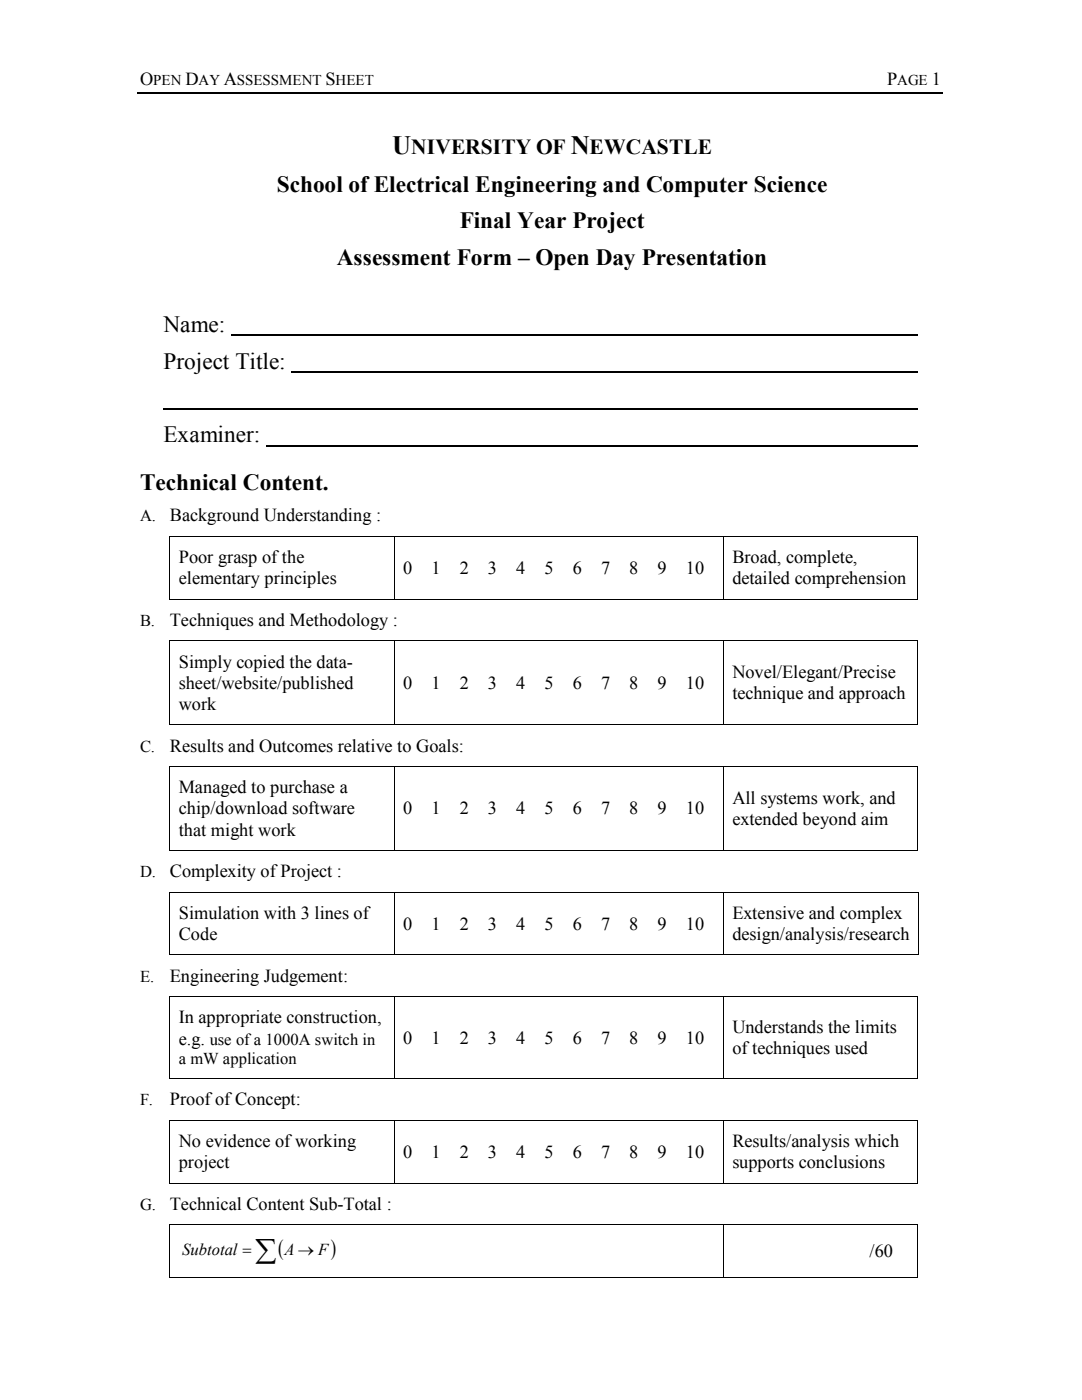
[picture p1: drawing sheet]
<svg xmlns="http://www.w3.org/2000/svg" width="216mm" height="279mm" viewBox="0 0 216 279" stroke-linecap="round" stroke-linejoin="round" font-family="sans-serif">
<defs><g id="words">
<text font-size="6" x="50.9" y="251.6">∑</text>
<g font-size="5.3">
<text x="78.2" y="30.8">U</text>
<text x="113.9" y="30.8">N</text>
</g>
<g font-size="4.7">
<text x="55.2" y="38.2">School of Electrical Engineering and Computer Science</text>
<text x="91.7" y="45.6">Final Year Project</text>
<text x="67.2" y="52.9">Assessment Form – Open Day Presentation</text>
<text x="32.6" y="66.3">Name:</text>
<text x="32.6" y="73.6">Project Title:</text>
<text x="32.6" y="88.3">Examiner:</text>
<text x="27.9" y="97.7">Technical Content.</text>
</g>
<g font-size="4.5">
<text x="55.5" y="250.5">(</text>
<text x="66" y="250.5">)</text>
</g>
<g font-size="4.3">
<text x="82" y="30.8">NIVERSITY OF</text>
<text x="117.6" y="30.8">EWCASTLE</text>
</g>
<g font-size="3.7">
<text x="27.9" y="17.1">O</text>
<text x="37" y="17.1">D</text>
<text x="44.7" y="17.1">A</text>
<text x="64.9" y="17.1">S</text>
<text x="177" y="17.1">P</text>
<text x="185.9" y="17.1">1</text>
<text x="33.9" y="104.1">Background Understanding :</text>
<text x="35.7" y="112.4">Poor grasp of the</text>
<text x="146.1" y="112.4">Broad, complete,</text>
<text x="35.7" y="116.6">elementary principles</text>
<text x="80.5" y="114.5">0</text>
<text x="86.1" y="114.5">1</text>
<text x="91.7" y="114.5">2</text>
<text x="97.4" y="114.5">3</text>
<text x="103" y="114.5">4</text>
<text x="108.6" y="114.5">5</text>
<text x="114.3" y="114.5">6</text>
<text x="119.9" y="114.5">7</text>
<text x="125.6" y="114.5">8</text>
<text x="131.2" y="114.5">9</text>
<text x="136.8" y="114.5">10</text>
<text x="146.1" y="116.6">detailed comprehension</text>
<text x="33.9" y="125">Techniques and Methodology :</text>
<text x="35.7" y="133.3">Simply copied the data-</text>
<text x="35.7" y="137.5">sheet/website/published</text>
<text x="80.5" y="137.5">0</text>
<text x="86.1" y="137.5">1</text>
<text x="91.7" y="137.5">2</text>
<text x="97.4" y="137.5">3</text>
<text x="103" y="137.5">4</text>
<text x="108.6" y="137.5">5</text>
<text x="114.3" y="137.5">6</text>
<text x="119.9" y="137.5">7</text>
<text x="125.6" y="137.5">8</text>
<text x="131.2" y="137.5">9</text>
<text x="136.8" y="137.5">10</text>
<text x="146.1" y="135.3">Novel/Elegant/Precise</text>
<text x="35.7" y="141.6">work</text>
<text x="146.1" y="139.5">technique and approach</text>
<text x="33.9" y="150">Results and Outcomes relative to Goals:</text>
<text x="35.7" y="158.3">Managed to purchase a</text>
<text x="146.1" y="160.4">All systems work, and</text>
<text x="35.7" y="162.5">chip/download software</text>
<text x="35.7" y="166.8">that might work</text>
<text x="80.5" y="162.5">0</text>
<text x="86.1" y="162.5">1</text>
<text x="91.7" y="162.5">2</text>
<text x="97.4" y="162.5">3</text>
<text x="103" y="162.5">4</text>
<text x="108.6" y="162.5">5</text>
<text x="114.3" y="162.5">6</text>
<text x="119.9" y="162.5">7</text>
<text x="125.6" y="162.5">8</text>
<text x="131.2" y="162.5">9</text>
<text x="136.8" y="162.5">10</text>
<text x="146.1" y="164.6">extended beyond aim</text>
<text x="33.9" y="175">Complexity of Project :</text>
<text x="35.7" y="183.4">Simulation with 3 lines of</text>
<text x="80.5" y="185.5">0</text>
<text x="86.1" y="185.5">1</text>
<text x="91.7" y="185.5">2</text>
<text x="97.4" y="185.5">3</text>
<text x="103" y="185.5">4</text>
<text x="108.6" y="185.5">5</text>
<text x="114.3" y="185.5">6</text>
<text x="119.9" y="185.5">7</text>
<text x="125.6" y="185.5">8</text>
<text x="131.2" y="185.5">9</text>
<text x="136.8" y="185.5">10</text>
<text x="146.1" y="183.4">Extensive and complex</text>
<text x="35.7" y="187.6">Code</text>
<text x="146.1" y="187.6">design/analysis/research</text>
<text x="33.9" y="196">Engineering Judgement:</text>
<text x="35.7" y="204.3">In appropriate construction,</text>
<text x="35.7" y="208.5">e.g. use of a 1000A switch in</text>
<text x="80.5" y="208.3">0</text>
<text x="86.1" y="208.3">1</text>
<text x="91.7" y="208.3">2</text>
<text x="97.4" y="208.3">3</text>
<text x="103" y="208.3">4</text>
<text x="108.6" y="208.3">5</text>
<text x="114.3" y="208.3">6</text>
<text x="119.9" y="208.3">7</text>
<text x="125.6" y="208.3">8</text>
<text x="131.2" y="208.3">9</text>
<text x="136.8" y="208.3">10</text>
<text x="146.1" y="206.2">Understands the limits</text>
<text x="146.1" y="210.4">of techniques used</text>
<text x="33.9" y="220.6">Proof of Concept:</text>
<text x="35.7" y="229">No evidence of working</text>
<text x="35.7" y="233.1">project</text>
<text x="80.5" y="231.1">0</text>
<text x="86.1" y="231.1">1</text>
<text x="91.7" y="231.1">2</text>
<text x="97.4" y="231.1">3</text>
<text x="103" y="231.1">4</text>
<text x="108.6" y="231.1">5</text>
<text x="114.3" y="231.1">6</text>
<text x="119.9" y="231.1">7</text>
<text x="125.6" y="231.1">8</text>
<text x="131.2" y="231.1">9</text>
<text x="136.8" y="231.1">10</text>
<text x="146.1" y="229">Results/analysis which</text>
<text x="146.1" y="233.1">supports conclusions</text>
<text x="33.9" y="241.5">Technical Content Sub-Total :</text>
<text x="173.5" y="250.9">/60</text>
</g>
<g font-size="3.3">
<text x="27.9" y="104.1">A.</text>
<text x="27.9" y="125">B.</text>
<text x="27.9" y="150">C.</text>
<text x="27.9" y="175">D.</text>
<text x="27.9" y="196">E.</text>
<text x="35.7" y="212.3">a mW application</text>
<text x="27.9" y="220.6">F.</text>
<text x="27.9" y="241.5">G.</text>
<text x="36.4" y="250.5">Subtotal =</text>
<text x="56.8" y="250.5">A→ F</text>
</g>
<g font-size="3">
<text x="30.6" y="17.1">PEN</text>
<text x="39.6" y="17.1">AY</text>
<text x="47.3" y="17.1">SSESSMENT</text>
<text x="67" y="17.1">HEET</text>
<text x="179" y="17.1">AGE</text>
</g>
</g></defs>
<g fill="none" stroke="#000" stroke-width=".2">
<path d="M27.4 18.7h160.8M27.4 18.4h160.8M33.9 107.1v12.4M34 107h44.6M34 119.6h44.6M78.7 107.1v12.4M78.7 107h65.5M78.7 119.6h65.5M144.3 107.1v12.4M144.4 107h38.6M144.4 119.6h38.6M183.1 107.1v12.4"/>
<path d="M33.9 128v16.5M34 127.9h44.6M78.7 128v16.5M78.7 127.9h65.5M144.3 128v16.5M144.4 127.9h38.6M183.1 128v16.5M33.9 153v16.6M34 144.6h44.6M34 153h44.6M78.7 153v16.6M78.7 144.6h65.5"/>
<path d="M78.7 153h65.5M144.3 153v16.6M144.4 144.6h38.6M144.4 153h38.6M183.1 153v16.6M33.9 178.1v12.4M34 169.7h44.6M34 178h44.6M78.7 178.1v12.4M78.7 169.7h65.5M78.7 178h65.5M144.3 178.1v12.4"/>
<path d="M144.4 169.7h38.6M144.4 178h38.9M183.3 178.1v12.4M33.9 199v16.2M34 190.6h44.6M34 198.9h44.6M78.7 199v16.2M78.7 190.6h65.5M78.7 198.9h65.5M144.3 199v16.2M144.4 190.6h38.9M144.4 198.9h38.6"/>
<path d="M183.1 199v16.2M34 215.2h44.6M78.7 215.2h65.5M144.4 215.2h38.6M33.9 223.7v12.4M34 223.6h44.6M34 236.1h44.6M78.7 223.7v12.4M78.7 223.6h65.5M78.7 236.1h65.5M144.3 223.7v12.4M144.4 223.6h38.6"/>
<path d="M144.4 236.1h38.6M183.1 223.7v12.4M33.9 244.5v10.3M34 244.5h110.2M34 254.9h110.2M144.3 244.5v10.3M144.4 244.5h38.6M144.4 254.9h38.6M183.1 244.5v10.3"/>
</g>
<path d="M46.1 66.9h136.9M58.2 74.3h124.9M32.6 81.6h150.5M53.1 88.9h130" fill="none" stroke="#000" stroke-width=".25"/>
<g fill="#000">
<path d="M33.8 106.9h.2v.2h-.2zM33.8 119.5h.2v.2h-.2zM78.6 106.9h.1v.2h-.1zM78.6 119.5h.1v.2h-.1zM144.2 106.9h.2v.2h-.2zM144.2 119.5h.2v.2h-.2zM183 106.9h.2v.2h-.2zM183 119.5h.2v.2h-.2zM33.8 127.8h.2v.2h-.2zM78.6 127.8h.1v.2h-.1zM144.2 127.8h.2v.2h-.2zM183 127.8h.2v.2h-.2z"/>
<path d="M33.8 144.5h.2v.2h-.2zM33.8 152.9h.2v.1h-.2zM78.6 144.5h.1v.2h-.1zM78.6 152.9h.1v.1h-.1zM144.2 144.5h.2v.2h-.2zM144.2 152.9h.2v.1h-.2zM183 144.5h.2v.2h-.2zM183 152.9h.2v.1h-.2zM33.8 169.6h.2v.2h-.2zM33.8 178h.2v.1h-.2zM78.6 169.6h.1v.2h-.1zM78.6 178h.1v.1h-.1z"/>
<path d="M144.2 169.6h.2v.2h-.2zM144.2 178h.2v.1h-.2zM183 169.6h.2v.2h-.2zM183.3 178h.1v.1h-.1zM33.8 190.5h.2v.2h-.2zM33.8 198.8h.2v.2h-.2zM78.6 190.5h.1v.2h-.1zM78.6 198.8h.1v.2h-.1zM144.2 190.5h.2v.2h-.2zM144.2 198.8h.2v.2h-.2zM183 198.8h.2v.2h-.2zM183.3 190.5h.1v.2h-.1z"/>
<path d="M33.8 215.2h.2v.1h-.2zM78.6 215.2h.1v.1h-.1zM144.2 215.2h.2v.1h-.2zM183 215.2h.2v.1h-.2zM33.8 223.5h.2v.2h-.2zM33.8 236.1h.2v.1h-.2zM78.6 223.5h.1v.2h-.1zM78.6 236.1h.1v.1h-.1zM144.2 223.5h.2v.2h-.2zM144.2 236.1h.2v.1h-.2zM183 223.5h.2v.2h-.2zM183 236.1h.2v.1h-.2z"/>
<path d="M33.8 244.4h.2v.1h-.2zM33.8 254.8h.2v.2h-.2zM144.2 244.4h.2v.1h-.2zM144.2 254.8h.2v.2h-.2zM183 244.4h.2v.1h-.2zM183 254.8h.2v.2h-.2z"/>
</g>
<use href="#words"/>
</svg>
